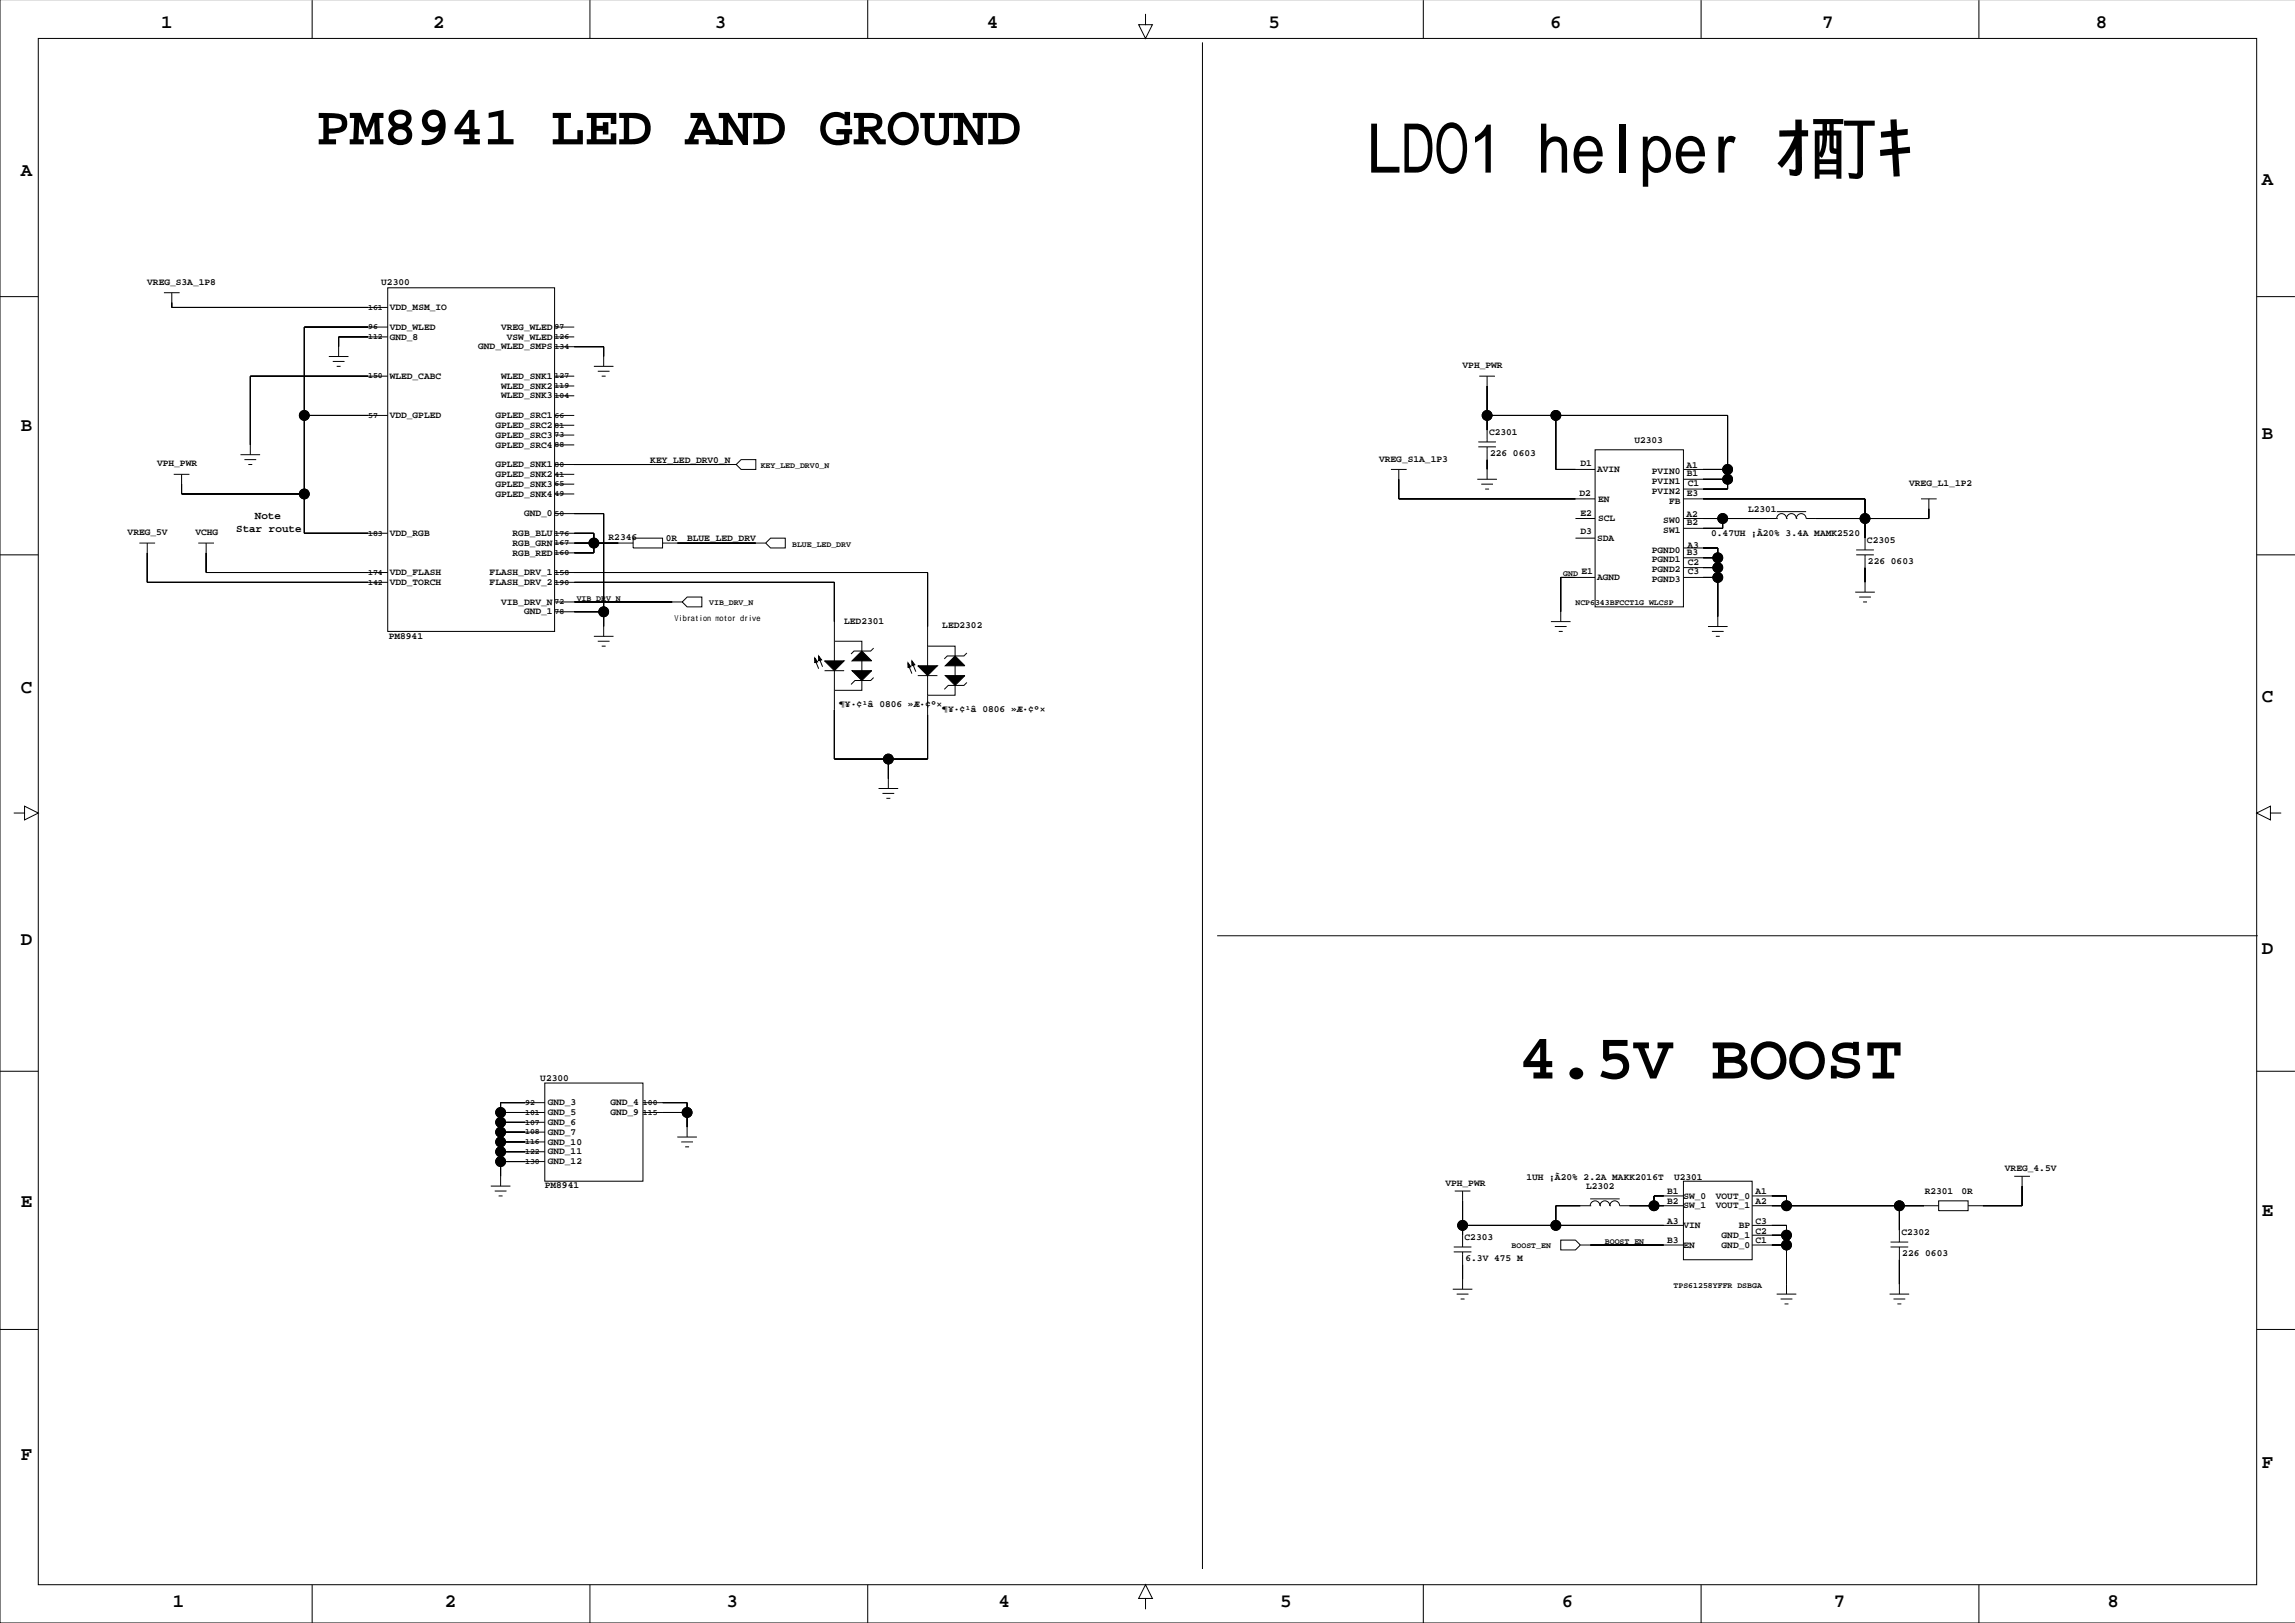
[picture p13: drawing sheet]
<svg xmlns="http://www.w3.org/2000/svg" width="594mm" height="420mm" viewBox="0 0 594 420" stroke-linecap="round" stroke-linejoin="round" font-family="sans-serif">
<defs><g id="words">
<text font-size="17.6" x="353.5" y="44.6">LDO1 helper ｵ酊ｷ</text>
<text font-size="16.6" x="392.9" y="279">4.5V BOOST</text>
<text font-size="14.5" x="81.8" y="37.3">PM8941 LED AND GROUND</text>
<g font-size="4.9">
<text x="41.7" y="7.3">1</text>
<text x="112" y="7.3">2</text>
<text x="184.9" y="7.3">3</text>
<text x="255.3" y="7.3">4</text>
<text x="328.1" y="7.3">5</text>
<text x="401" y="7.3">6</text>
<text x="471.4" y="7.3">7</text>
<text x="542.2" y="7.3">8</text>
<text x="5.4" y="45.6">A</text>
<text x="585.1" y="47.9">A</text>
<text x="5.4" y="111.4">B</text>
<text x="585.1" y="113.7">B</text>
<text x="5.4" y="179.2">C</text>
<text x="585.1" y="181.5">C</text>
<text x="5.4" y="244.4">D</text>
<text x="585.1" y="246.7">D</text>
<text x="5.4" y="312.3">E</text>
<text x="585.1" y="314.5">E</text>
<text x="5.4" y="377.5">F</text>
<text x="585.1" y="379.8">F</text>
<text x="44.7" y="415.6">1</text>
<text x="115.1" y="415.6">2</text>
<text x="188" y="415.6">3</text>
<text x="258.3" y="415.6">4</text>
<text x="331.2" y="415.6">5</text>
<text x="404.1" y="415.6">6</text>
<text x="474.4" y="415.6">7</text>
<text x="545.3" y="415.6">8</text>
</g>
<g font-size="2.8">
<text x="61.1" y="137.7">Star route</text>
<text x="65.9" y="134.1">Note</text>
</g>
<g font-size="2.5">
<text x="38.1" y="73.7">VREG_S3A_1P8</text>
<text x="98.6" y="73.8">U2300</text>
<text x="100.8" y="80.2">VDD_MSM_IO</text>
<text x="100.8" y="85.3">VDD_WLED</text>
<text x="100.8" y="87.8">GND_8</text>
<text x="129.6" y="85.3">VREG_WLED</text>
<text x="131.1" y="87.8">VSW_WLED</text>
<text x="123.7" y="90.4">GND_WLED_SMPS</text>
<text x="378.4" y="95.3">VPH_PWR</text>
<text x="100.8" y="98">WLED_CABC</text>
<text x="129.6" y="98">WLED_SNK1</text>
<text x="129.6" y="100.5">WLED_SNK2</text>
<text x="129.6" y="103.1">WLED_SNK3</text>
<text x="100.8" y="108.2">VDD_GPLED</text>
<text x="128.2" y="108.2">GPLED_SRC1</text>
<text x="128.2" y="110.7">GPLED_SRC2</text>
<text x="128.2" y="113.2">GPLED_SRC3</text>
<text x="385.2" y="112.5">C2301</text>
<text x="128.2" y="115.8">GPLED_SRC4</text>
<text x="168.2" y="119.7">KEY_LED_DRV0_N</text>
<text x="356.8" y="119.4">VREG_S1A_1P3</text>
<text x="385.5" y="117.9">226 0603</text>
<text x="422.8" y="114.6">U2303</text>
<text x="40.6" y="120.7">VPH_PWR</text>
<text x="128.2" y="120.8">GPLED_SNK1</text>
<text x="128.2" y="123.4">GPLED_SNK2</text>
<text x="128.2" y="125.9">GPLED_SNK3</text>
<text x="408.8" y="120.4">D1</text>
<text x="413.2" y="122.1">AVIN</text>
<text x="427.3" y="122.6">PVIN0</text>
<text x="427.3" y="125.2">PVIN1</text>
<text x="436.3" y="121">A1</text>
<text x="436.4" y="123.2">B1</text>
<text x="436.6" y="125.7">C1</text>
<text x="493.9" y="125.7">VREG_L1_1P2</text>
<text x="128.2" y="128.5">GPLED_SNK4</text>
<text x="408.6" y="128.3">D2</text>
<text x="413.4" y="129.7">EN</text>
<text x="427.3" y="127.7">PVIN2</text>
<text x="431.8" y="130.2">FB</text>
<text x="436.4" y="128.3">E3</text>
<text x="135.6" y="133.5">GND_0</text>
<text x="408.8" y="133.4">E2</text>
<text x="413.4" y="134.8">SCL</text>
<text x="430.3" y="135.3">SW0</text>
<text x="430.3" y="137.9">SW1</text>
<text x="436.3" y="133.7">A2</text>
<text x="436.4" y="135.9">B2</text>
<text x="452.2" y="132.4">L2301</text>
<text x="33" y="138.4">VREG_5V</text>
<text x="50.5" y="138.4">VCHG</text>
<text x="100.8" y="138.6">VDD_RGB</text>
<text x="132.6" y="138.6">RGB_BLU</text>
<text x="132.6" y="141.2">RGB_GRN</text>
<text x="132.6" y="143.7">RGB_RED</text>
<text x="157.4" y="139.7">R2346</text>
<text x="172.3" y="140">0R</text>
<text x="177.8" y="140">BLUE_LED_DRV</text>
<text x="408.8" y="138.2">D3</text>
<text x="413.2" y="139.9">SDA</text>
<text x="427.3" y="142.9">PGND0</text>
<text x="436.4" y="143.5">B3</text>
<text x="436.5" y="141.8">A3</text>
<text x="442.7" y="138.8">0.47UH ¡À20% 3.4A MAMK2520</text>
<text x="483" y="140.5">C2305</text>
<text x="100.8" y="148.8">VDD_FLASH</text>
<text x="126.7" y="148.8">FLASH_DRV_1</text>
<text x="409.1" y="148.3">E1</text>
<text x="427.3" y="148">PGND2</text>
<text x="427.3" y="145.5">PGND1</text>
<text x="436.6" y="148.6">C3</text>
<text x="436.6" y="146.1">C2</text>
<text x="483.3" y="145.8">226 0603</text>
<text x="100.8" y="151.3">VDD_TORCH</text>
<text x="126.7" y="151.3">FLASH_DRV_2</text>
<text x="413.2" y="150.1">AGND</text>
<text x="427.3" y="150.6">PGND3</text>
<text x="129.6" y="156.4">VIB_DRV_N</text>
<text x="135.6" y="158.9">GND_1</text>
<text x="218.4" y="161.3">LED2301</text>
<text x="100.6" y="165.4">PM8941</text>
<text x="243.8" y="162.6">LED2302</text>
<text x="217.1" y="182.9">¶¥·¢¹â 0806 »Æ·¢°×</text>
<text x="243.8" y="184.1">¶¥·¢¹â 0806 »Æ·¢°×</text>
<text x="139.8" y="279.7">U2300</text>
<text x="141.7" y="285.9">GND_3</text>
<text x="157.9" y="285.9">GND_4</text>
<text x="141.7" y="288.4">GND_5</text>
<text x="141.7" y="291">GND_6</text>
<text x="141.7" y="293.5">GND_7</text>
<text x="157.9" y="288.4">GND_9</text>
<text x="141.7" y="296.1">GND_10</text>
<text x="141.7" y="298.6">GND_11</text>
<text x="141.7" y="301.1">GND_12</text>
<text x="394.9" y="305.1">1UH ¡À20% 2.2A MAKK2016T</text>
<text x="433.1" y="305.1">U2301</text>
<text x="518.7" y="302.9">VREG_4.5V</text>
<text x="140.9" y="307.3">PM8941</text>
<text x="373.9" y="306.7">VPH_PWR</text>
<text x="410.3" y="307.6">L2302</text>
<text x="431.3" y="311.4">B2</text>
<text x="431.3" y="308.9">B1</text>
<text x="435.5" y="310">SW_0</text>
<text x="443.9" y="310">VOUT_0</text>
<text x="454.1" y="311.4">A2</text>
<text x="454.1" y="308.9">A1</text>
<text x="497.9" y="308.9">R2301</text>
<text x="507.5" y="308.9">0R</text>
<text x="431.3" y="316.5">A3</text>
<text x="435.5" y="317.7">VIN</text>
<text x="435.5" y="312.6">SW_1</text>
<text x="443.9" y="312.6">VOUT_1</text>
<text x="449.8" y="317.7">BP</text>
<text x="454.1" y="316.5">C3</text>
<text x="378.9" y="320.8">C2303</text>
<text x="431.3" y="321.6">B3</text>
<text x="435.5" y="322.7">EN</text>
<text x="445.4" y="322.7">GND_0</text>
<text x="445.4" y="320.2">GND_1</text>
<text x="454.1" y="319.1">C2</text>
<text x="454.1" y="321.6">C1</text>
<text x="491.9" y="319.5">C2302</text>
<text x="379.1" y="326.1">6.3V 475 M</text>
<text x="492.1" y="324.8">226 0603</text>
</g>
<g font-size="2.1">
<text x="95.2" y="80.1">161</text>
<text x="95.2" y="87.7">112</text>
<text x="95.2" y="85.2">96</text>
<text x="143.5" y="87.7">126</text>
<text x="143.5" y="85.2">97</text>
<text x="143.5" y="90.3">134</text>
<text x="95.2" y="97.9">150</text>
<text x="143.5" y="100.4">119</text>
<text x="143.5" y="97.9">127</text>
<text x="143.5" y="103">104</text>
<text x="95.2" y="108.1">57</text>
<text x="143.5" y="113.1">73</text>
<text x="143.5" y="110.6">81</text>
<text x="143.5" y="108.1">66</text>
<text x="143.5" y="115.7">88</text>
<text x="143.5" y="125.8">65</text>
<text x="143.5" y="123.3">41</text>
<text x="143.5" y="120.7">80</text>
<text x="196.8" y="121">KEY_LED_DRV0_N</text>
<text x="143.5" y="128.4">49</text>
<text x="143.5" y="133.4">50</text>
<text x="95.2" y="138.5">183</text>
<text x="143.5" y="143.6">160</text>
<text x="143.5" y="141.1">167</text>
<text x="143.5" y="138.5">176</text>
<text x="204.9" y="141.4">BLUE_LED_DRV</text>
<text x="95.2" y="148.7">174</text>
<text x="143.5" y="148.7">158</text>
<text x="404.4" y="149">GND</text>
<text x="95.2" y="151.2">142</text>
<text x="143.5" y="151.2">190</text>
<text x="149.2" y="155.3">VIB_DRV_N</text>
<text x="143.5" y="158.8">78</text>
<text x="143.5" y="156.3">72</text>
<text x="174.5" y="160.7">Vibration motor drive</text>
<text x="183.5" y="156.6">VIB_DRV_N</text>
<text x="407.6" y="156.6">NCP6343BFCCT1G WLCSP</text>
<text x="135.9" y="285.8">92</text>
<text x="166.3" y="285.8">100</text>
<text x="135.9" y="293.4">108</text>
<text x="135.9" y="290.9">107</text>
<text x="135.9" y="288.4">101</text>
<text x="166.3" y="288.4">115</text>
<text x="135.9" y="298.5">122</text>
<text x="135.9" y="296">116</text>
<text x="135.9" y="301">130</text>
<text x="391.1" y="322.9">BOOST_EN</text>
<text x="415.2" y="321.7">BOOST_EN</text>
<text x="433" y="333.1">TPS61258YFFR DSBGA</text>
</g>
</g></defs>
<g fill="none" stroke="#000" stroke-width=".26">
<path d="M0 -.1v419.9h593.8M9.9 9.9h573.9v400h-573.9zM80.8 0v9.9M152.6 0v9.9M224.5 0v9.9M296.4 3.6v2.8h1.7l-1.7 3.5-1.8-3.5h1.8M311.1 11v394.8M368.2 0v9.9M440.1 0v9.9M511.9 0v9.9M0 76.7h9.9M42.4 75.7h4.1"/>
<path d="M44.4 78.3h.1M44.4 75.7v3.8h55.9M100.3 74.4h43.2v88.9h-43.2zM583.8 76.7h9.9M85.1 92.2h5M86.1 93.5h3M87.1 94.8h1M87.6 89.7h.1M100.3 97.3h-35.5v20.3M100.3 84.6h-21.6v53.3h21.6M100.3 87.1h-12.7v5.1M143.5 97.3h5.1"/>
<path d="M143.5 84.6h5.1M143.5 87.1h5.1M143.5 89.7h12.7v5.1M143.5 99.8h5.1M153.6 94.8h5.1M154.7 96h3M155.7 97.3h1M156.2 92.2h.1M382.7 97.3h4.1M384.7 99.8h.1M384.7 97.3v17M62.2 117.6h5.1"/>
<path d="M63.2 118.9h3.1M64.8 115.1h.1M78.7 107.5h21.6M143.5 107.5h5.1M143.5 102.4h5.1M143.5 110h5.1M143.5 112.5h5.1M143.5 115.1h5.1M191.7 118.9h3.8v2.5h-3.8l-1.2-1.2zM382.4 115.6h4.6M382.4 114.3h4.6M384.7 107.5h62.2v19h-11.4"/>
<path d="M384.7 115.6v8.4M402.5 107.5v13.9h10.2M412.7 116.3h22.8v40.7h-22.8zM44.9 122.7h4.1M47 125.2h.1M47 122.7v5.1h31.7M64.2 120.2h1.1M143.5 125.2h5.1M143.5 120.2h47M143.5 137.9h10.1v5.1h-10.1M143.5 122.7h5.1M143.5 127.8h5.1"/>
<path d="M143.5 132.9h12.7v31.7M163.8 139.2h7.6v2.5h-7.6zM199.3 139.2h3.9v2.5h-3.9l-1.2-1.2zM359.8 121.4h4.1M361.9 124h.1M361.9 121.4v7.6h50.8M382.2 124h5.1M383.2 125.2h3M384.2 126.5h1M384.7 121.4h.1M407.6 139.2h5.1M407.6 134.1h5.1"/>
<path d="M435.5 121.4h11.4M435.5 129h47v13.2M435.5 134.1h24.1M435.5 124h11.4M445.7 134.1v2.6h-10.2M459.6 134.1h.1M459.6 134.1a1.27 1.27 0 0 1 1.3-1.2 1.27 1.27 0 0 1 1.3 1.2M459.6 132.3h7.7M462.2 134.1h.1M462.2 134.1a1.27 1.27 0 0 1 1.2-1.2 1.27 1.27 0 0 1 1.3 1.2M464.7 134.1h.1M497 129h4"/>
<path d="M499 131.6h.1M499 129v5.1h-31.7a1.27 1.27 0 0 0-1.3-1.2 1.27 1.27 0 0 0-1.3 1.2M0 143.5h9.9M36.1 140.5h4M38.1 143h.1M38.1 140.5v10.1h62.2M51.3 140.5h4.1M53.3 143h.1M53.3 140.5v7.6h47M143.5 155.7h33M143.5 140.5h20.3M143.5 148.1h96.5v48.2h-24.1v-45.7h-72.4"/>
<path d="M143.5 158.2h12.7M171.4 140.5h26.7M177.8 154.4h3.8v2.6h-3.8l-1.3-1.3zM403.8 158.2h.1M412.7 149.4h-8.9v11.4M435.5 149.4h8.9M435.5 141.7h8.9v20.4M435.5 146.8h8.9M435.5 144.3h8.9M444.4 159.5h.1M444.4 149.4h.1M480 153.2h5"/>
<path d="M480.2 143.5h4.6M480.2 142.2h4.6M481 154.4h3M482 155.7h1M482.5 150.6h.1M482.5 143.5v9.7M583.8 143.5h9.9M153.6 164.6h5.1M154.7 165.9h3M155.7 167.1h1M156.2 162.1h.1M210.8 170.4l1 2.6"/>
<path d="M211.8 169.9l1 2.6M213.3 173.5h5.1M215.9 165.9h7.1v12.7h-7.1M226 167.6l-.8 .8h-4.3l-.7 .8M226 175.3l-.8 .7h-4l-1 1M234.9 171.7l1 2.5M235.9 171.2l1 2.5M237.4 174.8h5.1M240 167.1h7.1v12.7h-7.1M250.1 168.9l-.7 .8h-4.3l-.8 .7M250.1 176.5l-.7 .8h-4.1l-1 1M401.2 160.8h5.1"/>
<path d="M402.2 162.1h3.1M403.3 163.3h1M441.9 162.1h5M442.9 163.3h3M443.9 164.6h1M229.8 196.3v7.7M3.6 210.3h2.7v-1.8l3.6 1.8-3.6 1.8v-1.8M227.3 204h5.1M228.3 205.2h3M229.3 206.5h1M229.8 201.4h.1M587.4 210.3v-1.8l-3.6 1.8 3.6 1.8v-1.8h2.8"/>
<path d="M314.9 242h269.2M0 277.1h9.9M583.8 277.1h9.9M129.5 295.4h11.4M129.5 287.8h11.4M129.5 290.3h11.4M129.5 292.8h11.4M129.5 297.9h11.4M140.9 280.1h25.4v25.4h-25.4zM140.9 285.2h-11.4v21.6M166.3 285.2h11.5v8.9M166.3 287.8h11.5"/>
<path d="M175.2 294.1h5.1M176.2 295.4h3.1M177.3 296.6h1M177.8 291.6h.1M127 306.8h5.1M128 308.1h3M129 309.3h1M129.5 304.3h.1M129.5 300.5h11.4M376.3 308.1h4.1M378.4 310.6h.1M378.4 317h57.1"/>
<path d="M378.4 308.1v14.4M411.4 311.9h.1M411.4 311.9h-8.9v5.1M411.4 310.1h7.6M411.4 311.9a1.27 1.27 0 0 1 1.3-1.3 1.27 1.27 0 0 1 1.2 1.3M413.9 311.9h.1M413.9 311.9a1.27 1.27 0 0 1 1.3-1.3 1.27 1.27 0 0 1 1.3 1.3M416.5 311.9h.1M416.5 311.9a1.27 1.27 0 0 1 1.2-1.3 1.27 1.27 0 0 1 1.3 1.3h16.5M435.5 305.5h17.8v20.3h-17.8zM435.5 309.3h-7.6v2.6M453.3 309.3h8.9v2.6"/>
<path d="M453.3 317h8.9v17.7M453.3 311.9h48.2M453.3 319.5h8.9M491.4 311.9v9.4M501.5 310.6h7.7v2.5h-7.7zM521.1 304.3h4.1M523.1 306.8h.1M523.1 304.3v7.6h-13.9M375.8 333.5h5.1M376.1 323.8h4.6M376.1 322.5h4.6M376.9 334.7h3"/>
<path d="M377.9 336h1M378.4 330.9h.1M378.4 323.8v9.7M403.8 320.8h3.8l1.2 1.2-1.2 1.3h-3.8zM408.8 322h26.7M453.3 322h8.9M459.6 334.7h5.1M460.7 336h3M461.7 337.3h1M462.2 332.2h.1M488.8 334.7h5.1M489.1 322.5h4.6"/>
<path d="M489.1 321.3h4.6M489.9 336h3M490.9 337.3h1M491.4 332.2h.1M491.4 322.5v12.2M0 343.9h9.9M583.8 343.9h9.9M80.8 409.9v9.9M152.6 409.9v9.9M224.5 409.9v9.9M296.4 413.5h1.7l-1.7-3.6-1.8 3.6h1.8v2.8M368.2 409.9v9.9"/>
<path d="M440.1 409.9v9.9M511.9 409.9v9.9"/>
<circle cx="78.7" cy="107.5" r="1.27"/>
<circle cx="384.7" cy="107.5" r="1.27"/>
<circle cx="402.5" cy="107.5" r="1.27"/>
<circle cx="78.7" cy="127.8" r="1.27"/>
<circle cx="445.7" cy="134.1" r="1.27"/>
<circle cx="446.9" cy="124" r="1.27"/>
<circle cx="446.9" cy="121.4" r="1.27"/>
<circle cx="482.5" cy="134.1" r="1.27"/>
<circle cx="153.6" cy="140.5" r="1.27"/>
<circle cx="156.2" cy="158.2" r="1.27"/>
<circle cx="444.4" cy="144.3" r="1.27"/>
<circle cx="444.4" cy="146.8" r="1.27"/>
<circle cx="444.4" cy="149.4" r="1.27"/>
<circle cx="229.8" cy="196.3" r="1.27"/>
<circle cx="129.5" cy="290.3" r="1.27"/>
<circle cx="129.5" cy="295.4" r="1.27"/>
<circle cx="129.5" cy="292.8" r="1.27"/>
<circle cx="129.5" cy="287.8" r="1.27"/>
<circle cx="129.5" cy="297.9" r="1.27"/>
<circle cx="177.8" cy="287.8" r="1.27"/>
<circle cx="129.5" cy="300.5" r="1.27"/>
<circle cx="378.4" cy="317" r="1.27"/>
<circle cx="402.5" cy="317" r="1.27"/>
<circle cx="427.9" cy="311.9" r="1.27"/>
<circle cx="462.2" cy="311.9" r="1.27"/>
<circle cx="462.2" cy="319.5" r="1.27"/>
<circle cx="491.4" cy="311.9" r="1.27"/>
<circle cx="462.2" cy="322" r="1.27"/>
</g>
<g fill="#000" stroke="#000" stroke-width=".26">
<path d="M44.4 78.3v1.2z" fill-rule="evenodd"/>
<path d="M44.4 79.5h50.8z" fill-rule="evenodd"/>
<path d="M64.8 97.3v17.8z" fill-rule="evenodd"/>
<path d="M78.7 84.6v22.9z" fill-rule="evenodd"/>
<path d="M87.6 87.1v2.6z" fill-rule="evenodd"/>
<path d="M87.6 87.1h7.6z" fill-rule="evenodd"/>
<path d="M64.8 97.3h30.4z" fill-rule="evenodd"/>
<path d="M78.7 84.6h16.5z" fill-rule="evenodd"/>
<path d="M148.6 89.7h7.6z" fill-rule="evenodd"/>
<path d="M156.2 89.7v2.5z" fill-rule="evenodd"/>
<path d="M384.7 99.8v7.7z" fill-rule="evenodd"/>
<path d="M78.7 107.5v20.3z" fill-rule="evenodd"/>
<path d="M78.7 107.5h16.5z" fill-rule="evenodd"/>
<path d="M384.7 118.9v2.5z" fill-rule="evenodd"/>
<path d="M384.7 107.5v3.8z" fill-rule="evenodd"/>
<path d="M384.7 107.5h17.8z" fill-rule="evenodd"/>
<path d="M402.5 107.5v13.9z" fill-rule="evenodd"/>
<path d="M402.5 107.5h44.4z" fill-rule="evenodd"/>
<path d="M446.9 107.5v13.9z" fill-rule="evenodd"/>
<path d="M47 125.2v2.6z" fill-rule="evenodd"/>
<path d="M78.7 127.8v10.1z" fill-rule="evenodd"/>
<path d="M47 127.8h31.7z" fill-rule="evenodd"/>
<path d="M78.7 137.9h16.5z" fill-rule="evenodd"/>
<path d="M153.6 137.9v2.6z" fill-rule="evenodd"/>
<path d="M148.6 137.9h5z" fill-rule="evenodd"/>
<path d="M148.6 132.9h7.6z" fill-rule="evenodd"/>
<path d="M156.2 132.9v25.3z" fill-rule="evenodd"/>
<path d="M148.6 120.2h39.3z" fill-rule="evenodd"/>
<path d="M361.9 124v5z" fill-rule="evenodd"/>
<path d="M402.5 121.4h5.1z" fill-rule="evenodd"/>
<path d="M361.9 129h45.7z" fill-rule="evenodd"/>
<path d="M440.6 136.7h5.1z" fill-rule="evenodd"/>
<path d="M440.6 134.1h5.1z" fill-rule="evenodd"/>
<path d="M445.7 134.1v2.6z" fill-rule="evenodd"/>
<path d="M440.6 124h6.3z" fill-rule="evenodd"/>
<path d="M440.6 126.5h6.3z" fill-rule="evenodd"/>
<path d="M446.9 124v2.5z" fill-rule="evenodd"/>
<path d="M440.6 121.4h6.3z" fill-rule="evenodd"/>
<path d="M446.9 121.4v2.6z" fill-rule="evenodd"/>
<path d="M445.7 134.1h11.4z" fill-rule="evenodd"/>
<path d="M440.6 129h41.9z" fill-rule="evenodd"/>
<path d="M482.5 129v5.1z" fill-rule="evenodd"/>
<path d="M482.5 134.1v5.1z" fill-rule="evenodd"/>
<path d="M469.8 134.1h12.7z" fill-rule="evenodd"/>
<path d="M499 131.6v2.5z" fill-rule="evenodd"/>
<path d="M482.5 134.1h16.5z" fill-rule="evenodd"/>
<path d="M38.1 143v7.6z" fill-rule="evenodd"/>
<path d="M53.3 143v5.1z" fill-rule="evenodd"/>
<path d="M38.1 150.6h57.1z" fill-rule="evenodd"/>
<path d="M53.3 148.1h41.9z" fill-rule="evenodd"/>
<path d="M153.6 140.5v2.5z" fill-rule="evenodd"/>
<path d="M148.6 143h5z" fill-rule="evenodd"/>
<path d="M148.6 140.5h5z" fill-rule="evenodd"/>
<path d="M156.2 158.2v3.9z" fill-rule="evenodd"/>
<path d="M148.6 158.2h7.6z" fill-rule="evenodd"/>
<path d="M153.6 140.5h6.4z" fill-rule="evenodd"/>
<path d="M148.6 155.7h25.4z" fill-rule="evenodd"/>
<path d="M175.2 140.5h20.3z" fill-rule="evenodd"/>
<path d="M148.6 150.6h67.3z" fill-rule="evenodd"/>
<path d="M215.9 150.6v10.2z" fill-rule="evenodd"/>
<path d="M148.6 148.1h91.4z" fill-rule="evenodd"/>
<path d="M240 148.1v14z" fill-rule="evenodd"/>
<path d="M403.8 149.4v8.8z" fill-rule="evenodd"/>
<path d="M403.8 149.4h3.8z" fill-rule="evenodd"/>
<path d="M440.6 149.4h3.8z" fill-rule="evenodd"/>
<path d="M444.4 149.4v10.1z" fill-rule="evenodd"/>
<path d="M440.6 146.8h3.8z" fill-rule="evenodd"/>
<path d="M444.4 146.8v2.6z" fill-rule="evenodd"/>
<path d="M440.6 144.3h3.8z" fill-rule="evenodd"/>
<path d="M444.4 144.3v2.5z" fill-rule="evenodd"/>
<path d="M440.6 141.7h3.8z" fill-rule="evenodd"/>
<path d="M444.4 141.7v2.6z" fill-rule="evenodd"/>
<path d="M482.5 146.8v3.8z" fill-rule="evenodd"/>
<path d="M210.8 170.2l.7 1-.7 .3z" fill-rule="evenodd"/>
<path d="M211.8 169.7l.7 1-.7 .2z" fill-rule="evenodd"/>
<path d="M213.3 170.9h5.1l-2.5 2.6z" fill-rule="evenodd"/>
<path d="M220.4 173.5h5.1l-2.5 2.5z" fill-rule="evenodd"/>
<path d="M223 168.4l2.5 2.5h-5.1z" fill-rule="evenodd"/>
<path d="M234.9 171.5l.8 1-.8 .2z" fill-rule="evenodd"/>
<path d="M235.9 170.9l.8 1.1-.8 .2z" fill-rule="evenodd"/>
<path d="M237.4 172.2h5.1l-2.5 2.6z" fill-rule="evenodd"/>
<path d="M244.5 174.8h5.1l-2.5 2.5z" fill-rule="evenodd"/>
<path d="M244.5 172.2l2.6-2.5 2.5 2.5z" fill-rule="evenodd"/>
<path d="M215.9 183.6v12.7z" fill-rule="evenodd"/>
<path d="M215.9 196.3h13.9z" fill-rule="evenodd"/>
<path d="M229.8 196.3v5.1z" fill-rule="evenodd"/>
<path d="M240 184.9v11.4z" fill-rule="evenodd"/>
<path d="M229.8 196.3h10.2z" fill-rule="evenodd"/>
<path d="M129.5 285.2v2.6z" fill-rule="evenodd"/>
<path d="M129.5 287.8v2.5z" fill-rule="evenodd"/>
<path d="M129.5 290.3v2.5z" fill-rule="evenodd"/>
<path d="M129.5 292.8v2.6z" fill-rule="evenodd"/>
<path d="M129.5 295.4v2.5z" fill-rule="evenodd"/>
<path d="M129.5 297.9v2.6z" fill-rule="evenodd"/>
<path d="M129.5 297.9h6.4z" fill-rule="evenodd"/>
<path d="M129.5 295.4h6.4z" fill-rule="evenodd"/>
<path d="M129.5 292.8h6.4z" fill-rule="evenodd"/>
<path d="M129.5 287.8h6.4z" fill-rule="evenodd"/>
<path d="M129.5 285.2h6.4z" fill-rule="evenodd"/>
<path d="M129.5 290.3h6.4z" fill-rule="evenodd"/>
<path d="M177.8 287.8v3.8z" fill-rule="evenodd"/>
<path d="M171.4 285.2h6.4z" fill-rule="evenodd"/>
<path d="M177.8 285.2v2.6z" fill-rule="evenodd"/>
<path d="M171.4 287.8h6.4z" fill-rule="evenodd"/>
<path d="M129.5 300.5v3.8z" fill-rule="evenodd"/>
<path d="M129.5 300.5h6.4z" fill-rule="evenodd"/>
<path d="M378.4 310.6v6.4z" fill-rule="evenodd"/>
<path d="M378.4 317v2.5z" fill-rule="evenodd"/>
<path d="M378.4 317h24.1z" fill-rule="evenodd"/>
<path d="M402.5 311.9v5.1z" fill-rule="evenodd"/>
<path d="M402.5 311.9h6.3z" fill-rule="evenodd"/>
<path d="M427.9 309.3v2.6z" fill-rule="evenodd"/>
<path d="M421.5 311.9h6.4z" fill-rule="evenodd"/>
<path d="M402.5 317h27.9z" fill-rule="evenodd"/>
<path d="M427.9 309.3h2.5z" fill-rule="evenodd"/>
<path d="M427.9 311.9h2.5z" fill-rule="evenodd"/>
<path d="M458.4 319.5h3.8z" fill-rule="evenodd"/>
<path d="M458.4 317h3.8z" fill-rule="evenodd"/>
<path d="M462.2 317v2.5z" fill-rule="evenodd"/>
<path d="M462.2 319.5v2.5z" fill-rule="evenodd"/>
<path d="M458.4 311.9h3.8z" fill-rule="evenodd"/>
<path d="M458.4 309.3h3.8z" fill-rule="evenodd"/>
<path d="M462.2 309.3v2.6z" fill-rule="evenodd"/>
<path d="M462.2 311.9h29.2z" fill-rule="evenodd"/>
<path d="M491.4 311.9v6.3z" fill-rule="evenodd"/>
<path d="M491.4 311.9h6.3z" fill-rule="evenodd"/>
<path d="M513 311.9h10.1z" fill-rule="evenodd"/>
<path d="M523.1 306.8v5.1z" fill-rule="evenodd"/>
<path d="M378.4 327.1v3.8z" fill-rule="evenodd"/>
<path d="M411.4 322h19z" fill-rule="evenodd"/>
<path d="M462.2 322v10.2z" fill-rule="evenodd"/>
<path d="M458.4 322h3.8z" fill-rule="evenodd"/>
<path d="M491.4 325.8v6.4z" fill-rule="evenodd"/>
<circle cx="78.7" cy="107.5" r="1.27"/>
<circle cx="384.7" cy="107.5" r="1.27"/>
<circle cx="402.5" cy="107.5" r="1.27"/>
<circle cx="78.7" cy="127.8" r="1.27"/>
<circle cx="445.7" cy="134.1" r="1.27"/>
<circle cx="446.9" cy="124" r="1.27"/>
<circle cx="446.9" cy="121.4" r="1.27"/>
<circle cx="482.5" cy="134.1" r="1.27"/>
<circle cx="153.6" cy="140.5" r="1.27"/>
<circle cx="156.2" cy="158.2" r="1.27"/>
<circle cx="444.4" cy="144.3" r="1.27"/>
<circle cx="444.4" cy="146.8" r="1.27"/>
<circle cx="444.4" cy="149.4" r="1.27"/>
<circle cx="229.8" cy="196.3" r="1.27"/>
<circle cx="129.5" cy="290.3" r="1.27"/>
<circle cx="129.5" cy="295.4" r="1.27"/>
<circle cx="129.5" cy="292.8" r="1.27"/>
<circle cx="129.5" cy="287.8" r="1.27"/>
<circle cx="129.5" cy="297.9" r="1.27"/>
<circle cx="177.8" cy="287.8" r="1.27"/>
<circle cx="129.5" cy="300.5" r="1.27"/>
<circle cx="378.4" cy="317" r="1.27"/>
<circle cx="402.5" cy="317" r="1.27"/>
<circle cx="427.9" cy="311.9" r="1.27"/>
<circle cx="462.2" cy="311.9" r="1.27"/>
<circle cx="462.2" cy="319.5" r="1.27"/>
<circle cx="491.4" cy="311.9" r="1.27"/>
<circle cx="462.2" cy="322" r="1.27"/>
</g>
<use href="#words"/>
</svg>
